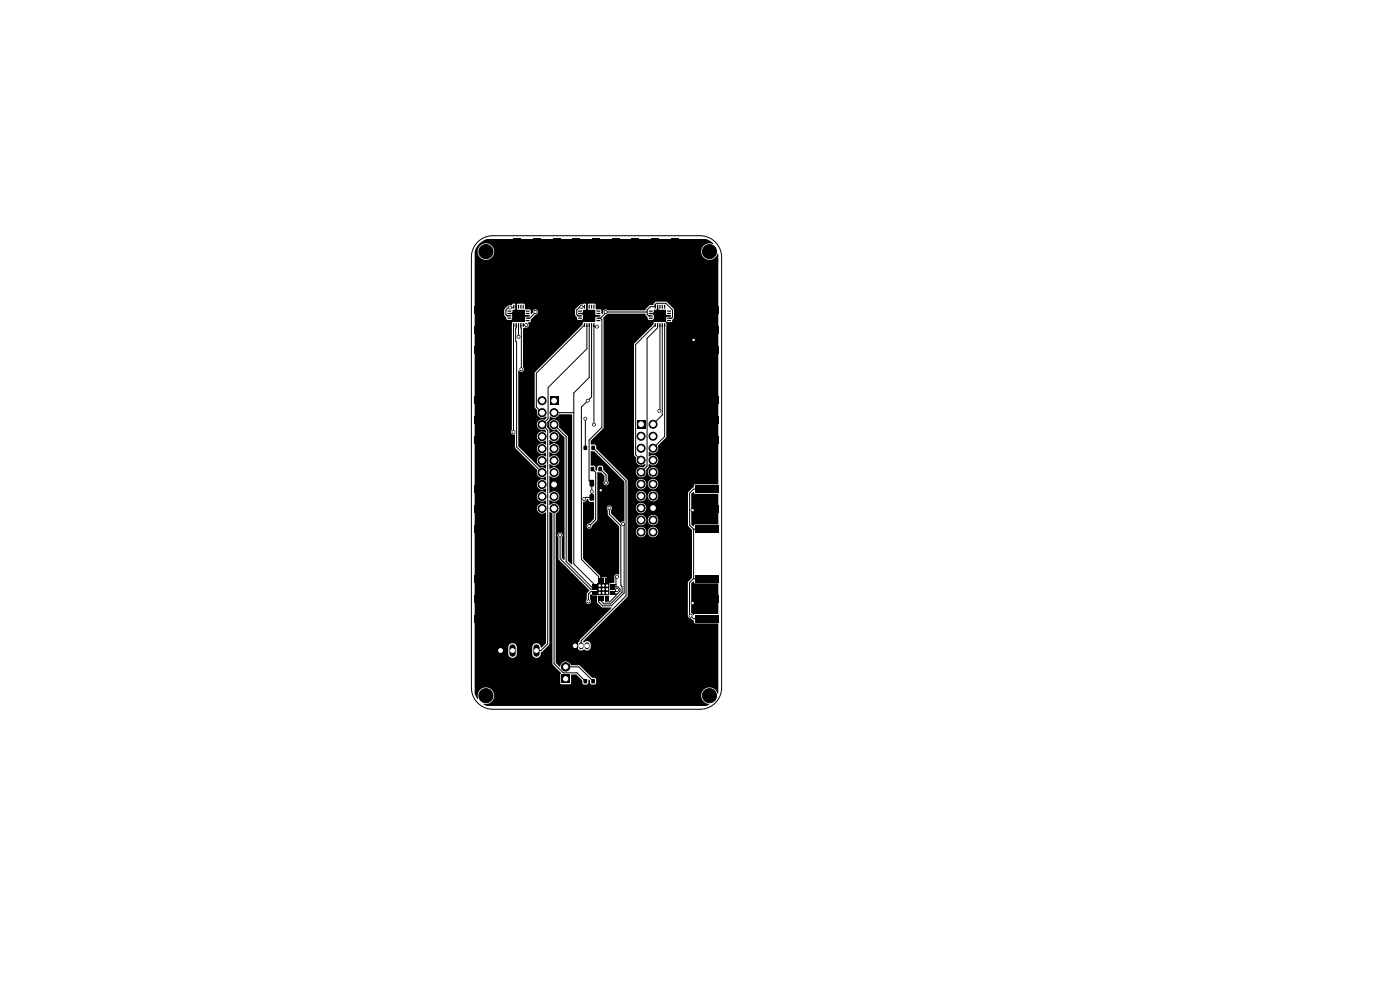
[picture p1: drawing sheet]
<svg xmlns="http://www.w3.org/2000/svg" width="297mm" height="210mm" viewBox="0 0 297 210" stroke-linecap="round" stroke-linejoin="round" font-family="sans-serif">
<g fill="#000">
<path d="M109 50.6h1.5v5h-1.5zM113.2 50.6h1.5v5h-1.5zM117.5 50.6h1.5v5h-1.5zM121.5 50.6h1.5v5h-1.5zM125.8 50.6h1.4v5h-1.4zM130 50.6h1.5v5h-1.5zM134 50.6h1.5v5h-1.5zM138.2 50.6h1.5v5h-1.5zM142.5 50.6h1.5v5h-1.5zM101.6 51.8l.8-.7 .9-.4h46.4l1 .4 .6 .6a1.8 1.8 0 0 0-2.4 1 1.8 1.8 0 0 0 1.1 2.4 1.8 1.8 0 0 0 2.3-1.3l.1 48.9-5.1 .1-.1 .6-1.3 1.1v7l.9 .9v10.2l-.9 1v6.9a.6 .6 0 0 0 .7 .7l.6 .4v.5l.2 .1 5 .1v14.8l-.1 .1a1.79 1.79 0 0 0-2-1.4 1.79 1.79 0 0 0-1.6 1.9 1.79 1.79 0 0 0 1.7 1.7l-.7 .4h-46.4l-.6-.3v-.2a1.78 1.78 0 0 0 2.1-1.7 1.78 1.78 0 0 0-2.1-1.8 1.78 1.78 0 0 0-1.3 2.5l-.3-.3-.4-.9v-9.9h7.1l.1 1.7a.92 .92 0 0 0 .9 .7 .92 .92 0 0 0 .8-.8v-1.7a.92 .92 0 0 0-1-.7 .92 .92 0 0 0-.8 .8h-7.1v-45.6h7.7v.1a.77 .77 0 0 0 .8 .6l.1 2.8 4.7 4.6a1.19 1.19 0 0 0 .3 1.4 1.19 1.19 0 0 0 1.5 0v.8a1.14 1.14 0 0 0-1.8 .5 1.14 1.14 0 0 0 1.3 1.5l.5-.3v.9a1.14 1.14 0 0 0-1.6 .1 1.14 1.14 0 0 0 0 1.5 1.14 1.14 0 0 0 1.6 .1v.8a1.13 1.13 0 0 0-1.8 .5 1.13 1.13 0 0 0 1.3 1.4l.5-.1v27.6l-1 1a.99 .99 0 0 0-.8-.9 .99 .99 0 0 0-1.1 .6v1.7a.97 .97 0 0 0 1.2 .8 .97 .97 0 0 0 .7-1.2l1.7-1.8v-27.9l.2-.1 .5 .4v31.8l1.8 2-.2 .3v1.8l.2 .2h2.1l.1-2h1.1l1.2 1.2v.6l.3 .3 .9-.1 .2-1 .3 .3v.5l.2 .3 .9-.1 .2-.3-.2-.9-.7-.1-2.6-2.6-1.9-.1a1.21 1.21 0 0 0-1.3-.8 1.21 1.21 0 0 0-1 1.1l-.9-.8v-31.7a1.14 1.14 0 0 0 .5-1.7 1.14 1.14 0 0 0-1.8 0l-.1-1.1 .2-.1a1.13 1.13 0 0 0 1.6 .1 1.13 1.13 0 0 0-.1-1.7 1.13 1.13 0 0 0-1.6 .2l-.1-3.6 .2-.1a1.13 1.13 0 0 0 1.6 .1 1.13 1.13 0 0 0-.1-1.7 1.13 1.13 0 0 0-1.6 .2l-.1-1 .2-.1a1.13 1.13 0 0 0 1.6 0 1.13 1.13 0 0 0-.1-1.6 1.13 1.13 0 0 0-1.6 .2l-.1-1 .2-.1a1.13 1.13 0 0 0 1.6 0 1.13 1.13 0 0 0-.1-1.7 1.13 1.13 0 0 0-1.6 .3l-.1-1.1 .2-.1a1.13 1.13 0 0 0 1.6 .1 1.13 1.13 0 0 0-.1-1.7 1.13 1.13 0 0 0-1.6 .2l-.1-.8a.75 .75 0 0 1-.4-1.1l-.1-.4 .6-.7v-.5a1.31 1.31 0 0 0 2.1-.5l2.7 .1-.1 31.7-.8-.8v-26.3l-2-2a1.12 1.12 0 0 0-.9-1.6 1.12 1.12 0 0 0-1.2 1.4 1.12 1.12 0 0 0 1.7 .7l1.7 1.7-.1 26-.5-.5v-4.3a.57 .57 0 0 0 0-.8 .57 .57 0 0 0-.8 0 .57 .57 0 0 0 .1 .8v4.6l6.5 6.6-.5 .7v1.2a.57 .57 0 0 0-.1 .8 .57 .57 0 0 0 .9 0 .57 .57 0 0 0-.1-.8l.1-1.1 .3 .3h1l.1 1.5 .9 1 2 .1 .1 .1-6.7 6.7-.5 .8v.8a.87 .87 0 0 0 1.5 .5 .78 .78 0 0 0 .8 .2 .78 .78 0 0 0 .5-.7v-.7a.88 .88 0 0 0-1.5-.4l-.1-.2 9.4-9.5 .1-13.7h1.7v.1a1.1 1.1 0 0 0 1.2 1.1 1.1 1.1 0 0 0 1-1.2h.3v.1a1.1 1.1 0 0 0 1.7 .9 1.1 1.1 0 0 0 0-1.9 1.1 1.1 0 0 0-1.7 .9h-.3v-.2a1.1 1.1 0 0 0-1.2-.8 1.1 1.1 0 0 0-1 1h-1.7v-2.6h1.7v.2a1.1 1.1 0 0 0 1.2 1 1.1 1.1 0 0 0 1-1.2h.3v.2a1.1 1.1 0 0 0 1.7 .9 1.1 1.1 0 0 0 0-1.9 1.1 1.1 0 0 0-1.7 .8h-.3v-.1a1.1 1.1 0 0 0-1.2-.9 1.1 1.1 0 0 0-1 1h-1.7v-2.5h1.7v.2a1.1 1.1 0 0 0 1.7 .8 1.1 1.1 0 0 0 0-1.9 1.1 1.1 0 0 0-1.7 .9h-1.7v-2.5h1.7v.1a1.1 1.1 0 0 0 1.2 1 1.1 1.1 0 0 0 1-1.1h.3v.1a1.1 1.1 0 0 0 1.7 .9 1.1 1.1 0 0 0 0-1.9 1.1 1.1 0 0 0-1.7 .9h-.3v-.2a1.1 1.1 0 0 0-1.2-.9 1.1 1.1 0 0 0-1 1.1h-1.7v-2.6h1.7v.2a1.1 1.1 0 0 0 1.2 1 1.1 1.1 0 0 0 1-1.2h.3v.2a1.1 1.1 0 0 0 1.7 .8 1.1 1.1 0 0 0 0-1.8 1.1 1.1 0 0 0-1.7 .8h-.3v-.2a1.1 1.1 0 0 0-1.2-.8 1.1 1.1 0 0 0-1 1h-1.7l-.1-.8-6.6-6.6-.2-.8-1-.2v-.7l2.7-2.8v-22.9l-.1-.3 1-1h7.9l.6 .8 .1 .5 1 .1 .2-.3v-.8l-1-.2-.1-.2 1-.1 .1-.6 .6-.1 .1-.9 .2 .1v.6a.42 .42 0 0 0 .7 .3h1v1l1 .2v.2l-1 .2-.1 1h-2.4l-.2 .5-4.1 4.2v23.5l.5 .6a1.15 1.15 0 0 0 .4 1.4 1.15 1.15 0 0 0 1.5-.1v.4l-.4 .3a1.12 1.12 0 0 0-1.6 .6 1.12 1.12 0 0 0 .9 1.5 1.12 1.12 0 0 0 1.3-1.1h.3v.1a1.1 1.1 0 0 0 1.7 .9 1.1 1.1 0 0 0 0-1.9 1.1 1.1 0 0 0-1.7 .9h-.3l-.1-.4 .6-.7v-.6a1.18 1.18 0 0 0 1.5 .2 1.18 1.18 0 0 0 .5-1.4 1.18 1.18 0 0 0-1.9-.4l-.1-.9a1.21 1.21 0 0 0 1.6 .1 1.21 1.21 0 0 0 .4-1.5l1.8-1.8v-24.3l1.1-.2 .1-.4 .4-.5v-1.7l-1.6-1.6h-2.2l-.5 .4-.1 .3-.8 .1-.9 1h-8a.59 .59 0 0 0-.8-.1 .59 .59 0 0 0-.2 .8l-.3 .1-.1-.9-1.1-.1-.2-1.1h-1.4l-.2 .2 .1 .9 .2 .1h1.3l.1 1 1 .2v.1l-1 .3-.1 1h-2.4l-.2 .5-10.1 10.1-.1 7.5 .6 .6a1.18 1.18 0 0 0 .4 1.4 1.18 1.18 0 0 0 1.5-.1v.4l-.4 .3a1.15 1.15 0 0 0-1.6 1.1 1.15 1.15 0 0 0 1.6 1l.3 .3v.4a1.14 1.14 0 0 0-1.6 .1 1.14 1.14 0 0 0 0 1.5 1.14 1.14 0 0 0 1.6 .1v.8a1.13 1.13 0 0 0-1.8 .6 1.13 1.13 0 0 0 1.4 1.3l.4-.1v.7a1.13 1.13 0 0 0-1.8 .6 1.13 1.13 0 0 0 1.4 1.3l.4-.1v.8l-.7-.3-.6 .1-4.6-4.5v-16l.2-.1a.58 .58 0 0 0 .9 .2 .58 .58 0 0 0 0-.9v-8.2l.4-.2a.61 .61 0 0 0 .7-.3 .61 .61 0 0 0-.1-.8l.5-.2 .1-.4 1-1a.57 .57 0 0 0 .5-.5 .57 .57 0 0 0-.2-.6h8.1v1.1l.4 .5 .1 .4 .9 .2 .3-.3v-.8l-.9-.2-.1-.1 .9-.2 .1-.6 .6-.1 .1-.9-.3-.3-1 .2-1.1 1.1-8.4-.1a.61 .61 0 0 0-.6 .8l-.4 .2-.1-.9-1.1-.1-.2-1.1-1-.1a.39 .39 0 0 0-.6 .3l.2 1h1.4l.1 1 1.1 .3-1.1 .3-.1 1h-2.3l-.3 .2v22.7l-.2 .4h-7.7v-25.9h6.3v1.2l.4 .4 .1 .5h1.1l.1-.6a.39 .39 0 0 0-.3-.6h-.6l-.1-.1 .9-.2 .1-.6 .6-.1 .1-1a.48 .48 0 0 0-.5-.2 .48 .48 0 0 0-.4 .4h-.6l-.9 .9h-6.3v-12.4h.6a1.75 1.75 0 0 0 2.5 1.7 1.75 1.75 0 0 0 .4-3 1.75 1.75 0 0 0-2.8 1l-.1 .3h-.6zM100.6 69.3h5v1.5h-5zM100.6 73.5h5v1.5h-5z"/>
<path d="M100.6 65h5v1.5h-5zM107.7 65.9h.7l.1 .2h-.8zM107.7 66.4h.7l.1 .2h-.8zM107.7 66.9h.7l.1 .2h-.8zM107.7 67.4h.7l.1 .2h-.8zM107.7 67.9h.7l.1 .2h-.8zM108.9 68.5l.2 .1v.7h-.2zM108.9 64.7h.2v.8l-.2-.1zM109.4 68.5l.2 .1v.7h-.2zM109.4 64.7h.2v.8l-.2-.1zM109.9 68.5l.2 .1v.7h-.2zM109.9 64.7h.2v.8l-.2-.1z"/>
<path d="M110.4 68.5l.2 .1v.7h-.2zM110.4 64.7h.2v.8l-.2-.1zM110.9 68.5l.2 .1v.7h-.2zM110.9 64.7h.2v.8l-.2-.1zM108.7 65.8h2.5v2.5h-2.5zM111.5 67.9h.8v.2h-.7zM111.5 67.4h.8v.2h-.7zM111.5 66.9h.8v.2h-.7zM111.5 66.4h.8v.2h-.7zM111.5 65.9h.8v.2h-.7zM122.7 65.9h.7l.1 .2h-.8zM122.7 66.4h.7l.1 .2h-.8z"/>
<path d="M122.7 66.9h.7l.1 .2h-.8zM122.7 67.4h.7l.1 .2h-.8zM122.7 67.9h.7l.1 .2h-.8zM123.9 68.5l.2 .1v.7h-.2zM123.9 64.7h.2v.8l-.2-.1zM124.4 68.5l.2 .1v.7h-.2zM124.4 64.7h.2v.8l-.2-.1zM124.9 68.5l.2 .1v.7h-.2zM124.9 64.7h.2v.8l-.2-.1zM125.4 68.5l.2 .1v.7h-.2zM125.4 64.7h.2v.8l-.2-.1zM125.9 68.5l.2 .1v.7h-.2z"/>
<path d="M125.9 64.7h.2v.8l-.2-.1zM123.7 65.8h2.5v2.5h-2.5zM126.5 67.9h.8v.2h-.7zM126.5 67.4h.8v.2h-.7zM126.5 66.9h.8v.2h-.7zM126.5 66.4h.8v.2h-.7zM126.5 65.9h.8v.2h-.7zM137.7 65.9h.7l.1 .2h-.8zM137.7 66.4h.7l.1 .2h-.8zM137.7 66.9h.7l.1 .2h-.8zM137.7 67.4h.7l.1 .2h-.8zM137.7 67.9h.7l.1 .2h-.8z"/>
<path d="M138.9 68.5l.2 .1v.7h-.2zM138.9 64.7h.2v.8l-.2-.1zM139.4 68.5l.2 .1v.7h-.2zM139.4 64.7h.2v.8l-.2-.1zM139.9 68.5l.2 .1v.7h-.2zM139.9 64.7h.2v.8l-.2-.1zM140.4 68.5l.2 .1v.7h-.2zM140.4 64.7h.2v.8l-.2-.1zM140.9 68.5l.2 .1v.7h-.2zM140.9 64.7h.2v.8l-.2-.1zM138.7 65.8h2.5v2.5h-2.5zM141.5 67.9h.8v.2h-.7z"/>
<path d="M141.5 67.4h.8v.2h-.7zM141.5 66.9h.8v.2h-.7zM141.5 66.4h.8v.2h-.7zM141.5 65.9h.8v.2h-.7zM147.4 69.3h5.1v1.5h-5.1zM147.4 65h5.1v1.5h-5.1zM147.4 73.5h5.1v1.5h-5.1zM100.6 88.3h5v1.5h-5zM100.6 92.5h5v1.5h-5zM100.6 84h5v1.5h-5zM116.7 84.2h1.7v1.7h-1.7zM123.8 94.6h.7v.8h-.7z"/>
<path d="M125.3 99.1h.7v.8h-.7zM125.5 94.6h.7v.8h-.7zM125.3 95.7l.8 .1 6.4 6.4-.1 8.4-.8 .3-1.9-1.9-.1-.8a.57 .57 0 0 0 .1-.8 .57 .57 0 0 0-.8 0 .57 .57 0 0 0 0 .8l.1 1.1 2.4 2.4-.1 10.2a.6 .6 0 0 0-.7 0 .6 .6 0 0 0-.3 .6v1.1l-1 .2v2.4l-2.5 .1-.1-2.5 .6-.2 .1-1h.3v1l.1 .1h1v-1.1l-.1-.1-1.3 .1-.1-.5-3.6-3.6v-12l.1-.1a.55 .55 0 0 0 .7-.5h.3l.3 .5 .9 .2v3.4l-1 1a.57 .57 0 0 0-.5 .6 .57 .57 0 0 0 .6 .6 .57 .57 0 0 0 .5-.7l1.1-1.2v-10.1h.9l.6 .7v1a.57 .57 0 0 0 0 .9 .57 .57 0 0 0 .8 0 .57 .57 0 0 0-.1-.9v-1.3l-.9-.9-.2-.8-.9-.1-.2 .2v.8l-.2 .1-.2-.3-.1-.7-.9-.2zM127 99.1h.7v.8h-.7zM135.1 89.2h1.7v1.7h-1.7zM147.4 88.3h5.1v1.5h-5.1zM147.4 84h5.1v1.5h-5.1zM147.4 92.5h5.1v1.5h-5.1zM100.6 107.3h5v1.5h-5zM100.6 111.5h5v1.5h-5zM100.6 103h5v1.5h-5zM125.1 101.8h.7l.2 .1v1.1l-.1 .2h-.6l-.2-.1z"/>
<path d="M125.1 104.8h.7l.2 .1v1.1l-.1 .2h-.6l-.2-.1zM127 101.8h.7l.2 .1v1.1l-.1 .2h-.6l-.2-.1zM127 104.8h.7l.2 .1v1.1l-.1 .2h-.6l-.2-.1zM147 104.4l.4 .4h4.9l.1 6.4h-5l-.3 .5-.4-.4v-6.5zM147.4 107.3h5.1v1.5h-5.1zM147.4 103h5.1v1.5h-5.1zM147.4 111.5h5.1v1.5h-5.1zM100.6 126.3h5v1.5h-5zM100.6 130.5h5v1.5h-5zM100.6 122h5v1.5h-5zM121.5 136.3h1v1.5h-1zM125.6 123.8h1v.4h-1z"/>
<path d="M125.6 124.3h1v.4h-1zM125.6 124.8h1v.4h-1zM125.6 125.3h1v.4h-1zM125.6 125.8h1v.4h-1zM126.8 123.8h2.4v2.4h-2.4zM126.8 126.4h.4v1h-.4zM126.8 122.6h.4v1h-.4zM127.3 126.4h.4v1h-.4zM127.3 122.6h.4v1h-.4zM127.8 126.4h.4v1h-.4zM127.8 122.6h.4v1h-.4zM128.3 126.4h.4v1h-.4z"/>
<path d="M128.3 122.6h.4v1h-.4zM128.8 126.4h.4v1h-.4zM128.8 122.6h.4v1h-.4zM129.4 125.8h1v.4h-1zM129.4 125.3h1v.4h-1zM129.4 124.8h1v.4h-1zM129.4 124.3h1v.4h-1zM129.4 123.8h1v.4h-1zM146.7 123.7l.4-.4 .3 .5h4.9l.1 6.4h-5l-.3 .3-.5-.4zM147.4 126.3h5.1v1.5h-5.1zM147.4 122h5.1v1.5h-5.1zM147.4 130.5h5.1v1.5h-5.1z"/>
<path d="M119.1 143.1h1.8v1.8h-1.8zM123.8 144.1h.7v.8h-.7zM125.5 144.1h.7v.8h-.7z"/>
</g>
<path d="M123.3 136.8v.4M124.5 136.8v.4" fill="none" stroke="#000" stroke-width="1.1"/>
<g fill="#000" stroke="#000" stroke-width=".21">
<circle cx="103.1" cy="53.4" r="1.5"/>
<circle cx="150.5" cy="53.4" r="1.5"/>
<circle cx="108.2" cy="65.2" r=".3"/>
<circle cx="110" cy="71.5" r=".3"/>
<circle cx="110.6" cy="78.3" r=".3"/>
<circle cx="111.6" cy="69" r=".3"/>
<circle cx="113.6" cy="66.2" r=".3"/>
<circle cx="123.4" cy="65.1" r=".3"/>
<circle cx="126.7" cy="69.3" r=".3"/>
<circle cx="128.5" cy="66.2" r=".3"/>
<circle cx="147.1" cy="72.1" r=".3"/>
<circle cx="108.9" cy="91.6" r=".3"/>
<circle cx="115" cy="85" r=".85"/>
<circle cx="115" cy="92.6" r=".85"/>
<circle cx="115" cy="97.7" r=".85"/>
<circle cx="115" cy="90.1" r=".85"/>
<circle cx="115" cy="95.2" r=".85"/>
<circle cx="115" cy="87.5" r=".85"/>
<circle cx="117.5" cy="92.6" r=".85"/>
<circle cx="117.5" cy="87.5" r=".85"/>
<circle cx="117.5" cy="95.2" r=".85"/>
<circle cx="117.5" cy="90.1" r=".85"/>
<circle cx="117.5" cy="97.7" r=".85"/>
<circle cx="124.2" cy="88.8" r=".3"/>
<circle cx="124.7" cy="85" r=".3"/>
<circle cx="126" cy="90.1" r=".3"/>
<circle cx="136" cy="92.5" r=".85"/>
<circle cx="136" cy="95.1" r=".85"/>
<circle cx="136" cy="97.6" r=".85"/>
<circle cx="138.5" cy="92.5" r=".85"/>
<circle cx="138.5" cy="90" r=".85"/>
<circle cx="138.5" cy="95.1" r=".85"/>
<circle cx="138.5" cy="97.6" r=".85"/>
<circle cx="139.9" cy="87.1" r=".3"/>
<circle cx="115" cy="100.2" r=".85"/>
<circle cx="115" cy="102.8" r=".85"/>
<circle cx="115" cy="105.3" r=".85"/>
<circle cx="115" cy="107.9" r=".85"/>
<circle cx="117.5" cy="105.3" r=".85"/>
<circle cx="117.5" cy="102.8" r=".85"/>
<circle cx="117.5" cy="100.2" r=".85"/>
<circle cx="117.5" cy="107.9" r=".85"/>
<circle cx="118.8" cy="113.6" r=".3"/>
<circle cx="123.9" cy="105.9" r=".3"/>
<circle cx="125" cy="111.6" r=".3"/>
<circle cx="125.5" cy="104.3" r=".3"/>
<circle cx="127.5" cy="104" r=".3"/>
<circle cx="128.6" cy="102.4" r=".3"/>
<circle cx="129.3" cy="107.8" r=".3"/>
<circle cx="132.2" cy="111.2" r=".3"/>
<circle cx="136" cy="102.7" r=".85"/>
<circle cx="136" cy="112.9" r=".85"/>
<circle cx="136" cy="100.2" r=".85"/>
<circle cx="136" cy="105.2" r=".85"/>
<circle cx="136" cy="107.8" r=".85"/>
<circle cx="136" cy="110.3" r=".85"/>
<circle cx="138.5" cy="110.3" r=".85"/>
<circle cx="138.5" cy="112.9" r=".85"/>
<circle cx="138.5" cy="102.7" r=".85"/>
<circle cx="138.5" cy="100.2" r=".85"/>
<circle cx="138.5" cy="105.2" r=".85"/>
<circle cx="138.5" cy="107.8" r=".85"/>
<circle cx="146.9" cy="108.2" r=".3"/>
<circle cx="124.8" cy="127.6" r=".3"/>
<circle cx="127.2" cy="125" r=".28"/>
<circle cx="127.2" cy="125.8" r=".28"/>
<circle cx="127.2" cy="124.2" r=".28"/>
<circle cx="128" cy="125" r=".28"/>
<circle cx="128" cy="125.8" r=".28"/>
<circle cx="128" cy="124.2" r=".28"/>
<circle cx="128.8" cy="124.2" r=".28"/>
<circle cx="128.8" cy="125.8" r=".28"/>
<circle cx="128.8" cy="125" r=".28"/>
<circle cx="130.9" cy="122.3" r=".3"/>
<circle cx="130.9" cy="125.2" r=".3"/>
<circle cx="146.5" cy="130.6" r=".3"/>
<circle cx="146.9" cy="127.9" r=".3"/>
<circle cx="103.1" cy="147.6" r="1.5"/>
<circle cx="120" cy="141.5" r=".9"/>
<circle cx="150.5" cy="147.6" r="1.5"/>
</g>
<path d="M106.2 137.3v1.4M108.7 137.3v1.4M113.8 137.3v1.4" fill="none" stroke="#000" stroke-width="1.3"/>
<g fill="none" stroke="#000" stroke-width=".21">
<path d="M101.3 51.3a4.6 4.6 0 0 1 3.3-1.3h43.9a4.6 4.6 0 0 1 4.6 4.6v91.3a4.6 4.6 0 0 1-4.6 4.6h-43.9a4.6 4.6 0 0 1-4.6-4.6v-91.3a4.6 4.6 0 0 1 1.3-3.3zM109.7 55.9h12.5M109.7 55.9l-.2 .3v9.5l-.8 .8M109.7 53.1v2.8M114 53.1v2.8M118.2 53.1v2.8M122.2 55.9l2.3 2.3v8.3M122.2 53.1v2.8M126.5 53.1v2.8M126.5 55.9l-2.1 2.2M130.8 53.1v2.8M134.7 53.1v2.8"/>
<path d="M139 53.1v2.8M143.1 55.9v12.6M143.2 53.1v2.8h-16.7M103.1 65.8h2.8v42.2h-2.8M103.1 70h2.8M103.1 74.3h2.8M108.1 66.5h.6M108.7 66.5l.1 1.3-.3 .2h-2.6M109 65.1l-.2 .1h-.9l-.6 .6v.9l.3 .3h.5M109 68.9l-.1 22.7M109.1 66.1l.9 .9h1.9M109.5 68.9l-.1 3.5 .2 .2v22.2l5.4 5.4"/>
<path d="M110 68.9v2.6M110.5 68.9l.1 9.4M111 68.9v.1M111 69h.6M113.6 66.2l-1.2 1.3h-.5M123.1 66.5h.4l.3 .3M123.1 68h.1M123.8 66.8v.9l-.3 .3h-.4M124 65.1h-1l-.7 .7v.9l.3 .3h.5M124 68.9l-10.2 10.3v7.1l1.2 1.2M124.5 68.9v5.1l-8.2 8.2v6.6l-1.3 1.3 1.2 1.2v45.3l-1.4 1.4h-1M124.5 66.5l.5 .5h1.9"/>
<path d="M124.5 66.5h-.5l-.2 .3M125 68.9v11.2l-3.3 3.3v36.2l4.4 4.4M125.5 68.9v15.3l-2.2 2.2v32.3l3.7 3.6v.8M126 69.3h.7M126 68.9v21.2M126.9 67.5h.5M127.4 67.5l.3 .3v22.8l-2.7 2.8v8.5l.5 .6v3h-1.2l-.4 .4M137.3 66.2h-8.8v.2l-1.1 1.1M138.1 67h-.5l-.3-.3v-.9l.7-.7h1v-.5l.2-.3h2.1l1.4 1.4v1.6l-.2 .2h-.6M138.1 66.5h.4l.5 .5M139 68.9l-4.2 4.2v23.4l1.2 1.1M139 67v.5l-.5 .5h-.4"/>
<path d="M139.5 65.1v1.9M139.5 68.9v.6l-2.2 2.3v27.1l-1.3 1.3M139.5 67h.1M140 68.9v18.1l-.1 .1M140.5 68.9v19.1l-2 2M141 68.9v23.7l-2.5 2.5M141.2 67v1.2l.3 .3h1.6M141.9 67h-2.9M143.1 68.5l3.6 3.6h.4M147.1 70h2.9M147.1 74.3h2.9M150 65.8h-2.9v27.5h2.9"/>
<path d="M103.1 89h2.8M103.1 93.3h2.8M103.1 84.8h2.8M117.5 90.1l2.6 2.5v26.5l5.4 5.4h.6M117.5 87.5h4.2M124.2 88.8v6.2M125.7 99.5l.7 .7v10l-1.4 1.4M125.8 95l7 7v24.4l-9.5 9.5v1.1M126 90.1h.1M127.3 99.5l1.3 1.3v1.6M147.1 89h2.9M147.1 84.8h2.9"/>
<path d="M103.1 112.3h2.8M103.1 103.8h2.8M104.5 108l1.4 1.4v22.8l-.7 .7v5.1h1M117.5 107.9v32.9l2 1.9h2.9l1.8 1.8M118.8 113.6v4.9l6.5 6.5h.8M125.5 104.3h.1M127.4 102.5l.1 21.7h-.3v1.6M129.3 107.8v1.3l2.4 2.4v12.7l.3 .2v1.2l-2.5 2.5h-1.4l-.6-.6v-.6M132.2 111.2l.2 .2v14.4l-2.7 2.7h-1.9l-.8-.8v-.8M147.1 112.3v10.5M147.1 112.3h2.9M150 108h-2.9l-.2 .2"/>
<path d="M150 103.8h-2.9l-.8 .8v6.8l.8 .9M103.1 131.3h2.8M103.1 122.8h2.8M103.1 127h2.8M126.1 125.5h-.8l-.5 .5v1.6M129 123.1v.9l-.2 .2M129.9 125h.8v.5h-.8M129.9 124.5h1.2l.4 .4v.5l-.5 .6h-1.1M129.9 124h.8M130.7 125.2h.2M130.7 126v.4l-1.3 1.3h-.9v-.8M130.9 122.3l-.2 .3v1.9"/>
<path d="M147.1 122.8l-.8 .8v6.8l.8 .9h2.9M147.1 122.8h2.9M150 127h-2.9v.7l-.2 .2M120 141.5h2.8l3 3"/>
</g>
<g fill="#fff" stroke="#fff" stroke-width=".21">
<circle cx="127.4" cy="104" r=".15"/>
<circle cx="147.1" cy="72.1" r=".15"/>
<circle cx="146.9" cy="108.2" r=".15"/>
<circle cx="146.9" cy="127.9" r=".15"/>
<circle cx="130.9" cy="125.2" r=".15"/>
<circle cx="146.5" cy="130.6" r=".15"/>
<circle cx="124.2" cy="88.8" r=".15"/>
<circle cx="110" cy="71.5" r=".15"/>
<circle cx="139.9" cy="87.1" r=".15"/>
<circle cx="110.6" cy="78.3" r=".15"/>
<circle cx="124.7" cy="85" r=".15"/>
<circle cx="126" cy="90.1" r=".15"/>
<circle cx="111.6" cy="69" r=".15"/>
<circle cx="126.7" cy="69.3" r=".15"/>
<circle cx="123.9" cy="105.9" r=".15"/>
<circle cx="130.9" cy="122.3" r=".15"/>
<circle cx="113.6" cy="66.2" r=".15"/>
<circle cx="125.5" cy="104.3" r=".15"/>
<circle cx="124.8" cy="127.6" r=".15"/>
<circle cx="123.4" cy="65.1" r=".15"/>
<circle cx="128.5" cy="66.2" r=".15"/>
<circle cx="108.2" cy="65.2" r=".15"/>
<circle cx="125" cy="111.6" r=".15"/>
<circle cx="108.9" cy="91.6" r=".15"/>
<circle cx="129.3" cy="107.8" r=".15"/>
<circle cx="132.2" cy="111.2" r=".15"/>
<circle cx="118.8" cy="113.6" r=".15"/>
<circle cx="128.6" cy="102.4" r=".15"/>
<circle cx="122" cy="137" r=".37"/>
<circle cx="123.3" cy="137" r=".37"/>
<circle cx="124.5" cy="137" r=".37"/>
<circle cx="117.5" cy="85" r=".5"/>
<circle cx="115" cy="85" r=".5"/>
<circle cx="117.5" cy="87.5" r=".5"/>
<circle cx="115" cy="87.5" r=".5"/>
<circle cx="117.5" cy="90.1" r=".5"/>
<circle cx="115" cy="90.1" r=".5"/>
<circle cx="117.5" cy="92.6" r=".5"/>
<circle cx="115" cy="92.6" r=".5"/>
<circle cx="117.5" cy="95.2" r=".5"/>
<circle cx="115" cy="95.2" r=".5"/>
<circle cx="117.5" cy="97.7" r=".5"/>
<circle cx="115" cy="97.7" r=".5"/>
<circle cx="117.5" cy="100.2" r=".5"/>
<circle cx="115" cy="100.2" r=".5"/>
<circle cx="117.5" cy="102.8" r=".5"/>
<circle cx="115" cy="102.8" r=".5"/>
<circle cx="117.5" cy="105.3" r=".5"/>
<circle cx="115" cy="105.3" r=".5"/>
<circle cx="117.5" cy="107.9" r=".5"/>
<circle cx="115" cy="107.9" r=".5"/>
<circle cx="127.2" cy="124.2" r=".15"/>
<circle cx="127.2" cy="125" r=".15"/>
<circle cx="127.2" cy="125.8" r=".15"/>
<circle cx="128" cy="124.2" r=".15"/>
<circle cx="128" cy="125" r=".15"/>
<circle cx="128" cy="125.8" r=".15"/>
<circle cx="128.8" cy="124.2" r=".15"/>
<circle cx="128.8" cy="125" r=".15"/>
<circle cx="128.8" cy="125.8" r=".15"/>
<circle cx="136" cy="90" r=".5"/>
<circle cx="138.5" cy="90" r=".5"/>
<circle cx="136" cy="92.5" r=".5"/>
<circle cx="138.5" cy="92.5" r=".5"/>
<circle cx="136" cy="95.1" r=".5"/>
<circle cx="138.5" cy="95.1" r=".5"/>
<circle cx="136" cy="97.6" r=".5"/>
<circle cx="138.5" cy="97.6" r=".5"/>
<circle cx="136" cy="100.2" r=".5"/>
<circle cx="138.5" cy="100.2" r=".5"/>
<circle cx="136" cy="102.7" r=".5"/>
<circle cx="138.5" cy="102.7" r=".5"/>
<circle cx="136" cy="105.2" r=".5"/>
<circle cx="138.5" cy="105.2" r=".5"/>
<circle cx="136" cy="107.8" r=".5"/>
<circle cx="138.5" cy="107.8" r=".5"/>
<circle cx="136" cy="110.3" r=".5"/>
<circle cx="138.5" cy="110.3" r=".5"/>
<circle cx="136" cy="112.9" r=".5"/>
<circle cx="138.5" cy="112.9" r=".5"/>
<circle cx="106.2" cy="138" r=".41"/>
<circle cx="113.8" cy="138" r=".41"/>
<circle cx="108.7" cy="138" r=".41"/>
<circle cx="120" cy="144" r=".45"/>
<circle cx="120" cy="141.5" r=".45"/>
</g>
</svg>
